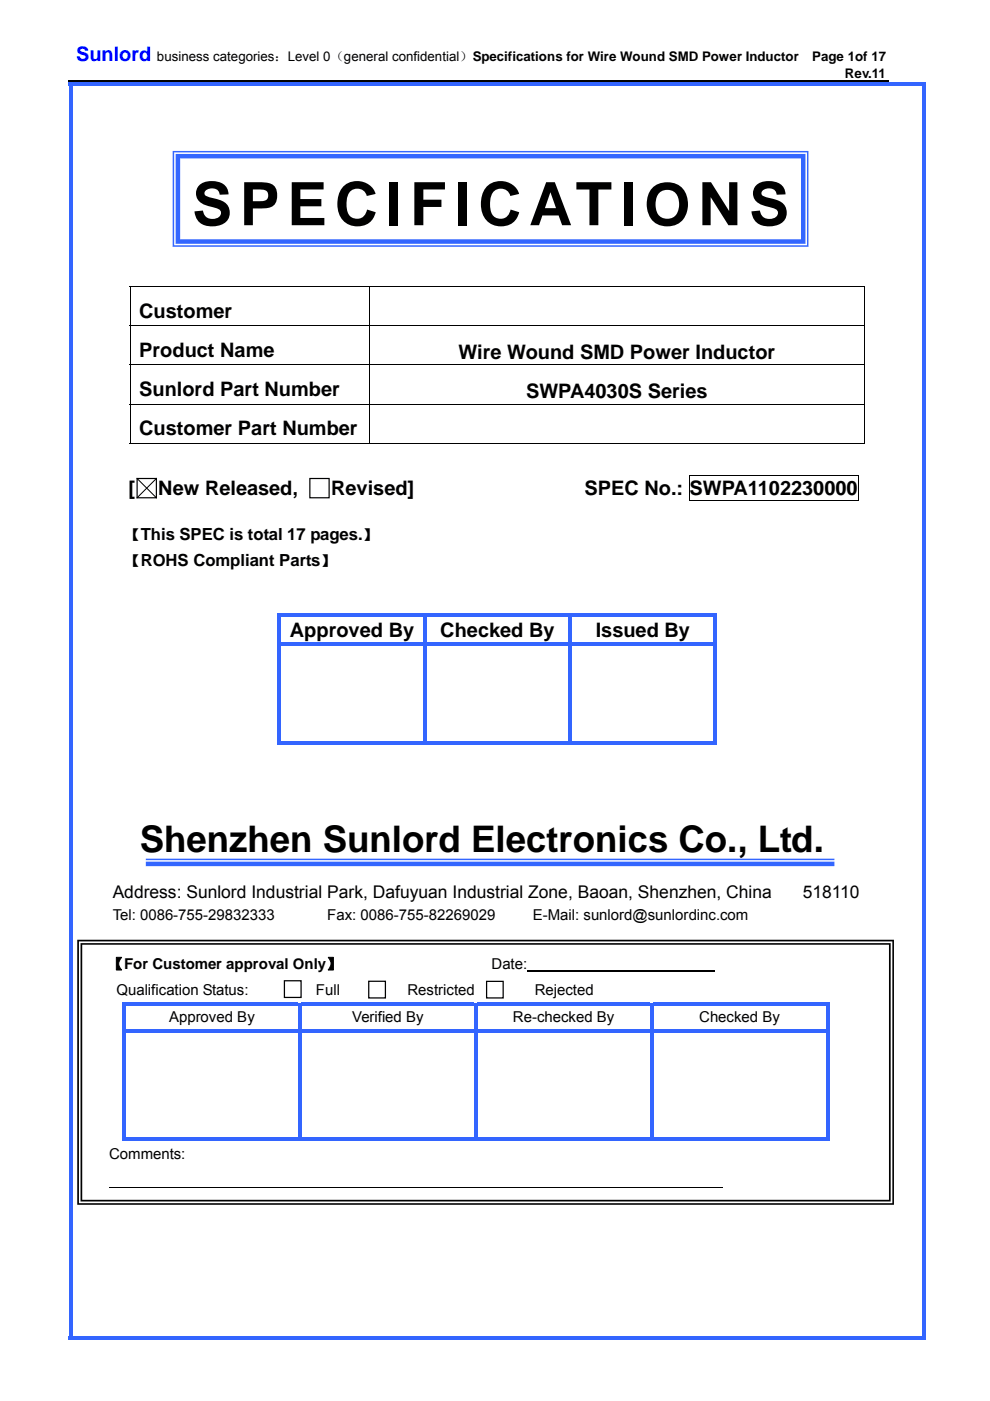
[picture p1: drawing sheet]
<svg xmlns="http://www.w3.org/2000/svg" width="210mm" height="297mm" viewBox="0 0 210 297" stroke-linecap="round" stroke-linejoin="round" font-family="sans-serif">
<defs><g id="words">
<text font-size="12.7" x="40.7" y="47.8">SPECIFICATIONS</text>
<text font-size="7.8" x="29.7" y="180.6">Shenzhen Sunlord Electronics Co., Ltd.</text>
<text font-size="4.2" fill="#00f" x="16.1" y="12.9">Sunlord</text>
<g font-size="4.2">
<text x="29.5" y="67.4">Customer</text>
<text x="29.5" y="75.7">Product Name</text>
<text x="97.3" y="76.1">Wire Wound SMD Power Inductor</text>
<text x="29.5" y="84">Sunlord Part Number</text>
<text x="111.6" y="84.4">SWPA4030S Series</text>
<text x="29.5" y="92.3">Customer Part Number</text>
<text x="27.3" y="105">[</text>
<text x="33.6" y="105">New Released,</text>
<text x="70.2" y="105">Revised]</text>
<text x="124" y="105">SPEC No.: SWPA1102230000</text>
<text x="61.5" y="135">Approved By</text>
<text x="93.4" y="135">Checked By</text>
<text x="126.4" y="135">Issued By</text>
</g>
<g font-size="3.7">
<text x="23.9" y="190.4">Address: Sunlord Industrial Park, Dafuyuan Industrial Zone, Baoan, Shenzhen, China</text>
<text x="170.3" y="190.4">518110</text>
</g>
<g font-size="3.2">
<text x="26.7" y="114.6">【This SPEC is total 17 pages.】</text>
<text x="26.7" y="120.1">【ROHS Compliant Parts】</text>
<text x="23.9" y="195.1">Tel: 0086-755-29832333</text>
<text x="69.4" y="195.1">Fax: 0086-755-82269029</text>
<text x="113" y="195.1">E-Mail: sunlord@sunlordinc.com</text>
<text x="23.1" y="205.5">【For Customer approval Only】</text>
<text x="104.3" y="205.5">Date:</text>
<text x="24.7" y="210.9">Qualification Status:</text>
<text x="67" y="210.9">Full</text>
<text x="86.4" y="210.9">Restricted</text>
<text x="113.4" y="210.9">Rejected</text>
<text x="35.9" y="216.8">Approved By</text>
<text x="74.7" y="216.8">Verified By</text>
<text x="108.8" y="216.8">Re-checked By</text>
<text x="148.3" y="216.8">Checked By</text>
<text x="23.2" y="245.7">Comments:</text>
</g>
<g font-size="2.8">
<text x="33.3" y="12.9">business categories：Level 0（general confidential）Specifications for Wire Wound SMD Power Inductor</text>
<text x="172.3" y="12.9">Page 1of 17</text>
<text x="179.2" y="16.5">Rev.11</text>
</g>
</g></defs>
<path d="M14.5 17.3h174M29.1 101.5h4.1v4h-4.1zM65.7 101.5h4.1v4h-4.1z" fill="none" stroke="#000" stroke-width=".25"/>
<g fill="none" stroke="#000" stroke-width=".21">
<path d="M27.5 60.7h156M27.5 69.1h156M27.5 77.4h156M27.6 60.8v8.2M27.6 69.2v8.1M27.6 77.5v8.1M78.3 60.8v8.2M78.3 69.2v8.1M78.3 77.5v8.1M183.4 60.8v8.2M183.4 69.2v8.1M183.4 77.5v8.1"/>
<path d="M27.5 85.7h156M27.5 94h50.8M27.6 85.8v8.3M78.3 85.8v8.3M78.4 94h104.9M183.4 85.8v8.3M29 101.4l4.2 4.2M33.2 101.4l-4.2 4.2M146.1 100.9h36M146.1 106h36M146.2 101v4.9M182 101v4.9"/>
</g>
<path d="M27.5 60.7h.2v.1h-.2zM183.3 60.7h.2v.1h-.2zM183.3 93.9h.2v.2h-.2zM146.1 100.8h.2v.2h-.2zM146.1 105.9h.2v.2h-.2zM181.9 100.8h.2v.2h-.2zM181.9 105.9h.2v.2h-.2z" fill="#000"/>
<g fill="#3365ff">
<path d="M58.9 129.9h.8v.8h-.8z"/>
<path d="M58.9 129.9h30.8v.8h-30.8z"/>
<path d="M89.7 129.9h.8v.8h-.8z"/>
<path d="M90.5 129.9h30v.8h-30z"/>
<path d="M120.5 129.9h.8v.8h-.8z"/>
<path d="M121.3 129.9h30v.8h-30z"/>
<path d="M151.3 129.9h.8v.8h-.8z"/>
<path d="M58.9 130.7h.8v5.5h-.8z"/>
<path d="M89.7 130.7h.8v5.5h-.8z"/>
<path d="M120.5 130.7h.8v5.5h-.8z"/>
<path d="M151.3 130.7h.8v5.5h-.8z"/>
<path d="M58.9 136.2h.8v.8h-.8z"/>
<path d="M59.7 136.2h30v.8h-30z"/>
<path d="M89.7 136.2h.8v.8h-.8z"/>
<path d="M90.5 136.2h30v.8h-30z"/>
<path d="M120.5 136.2h.8v.8h-.8z"/>
<path d="M121.3 136.2h30v.8h-30z"/>
<path d="M151.3 136.2h.8v.8h-.8z"/>
<path d="M58.9 137h.8v21h-.8z"/>
<path d="M58.9 157.2h30.8v.8h-30.8z"/>
<path d="M89.7 137h.8v21h-.8z"/>
<path d="M90.5 157.2h30v.8h-30z"/>
<path d="M120.5 137h.8v21h-.8z"/>
<path d="M121.3 157.2h30v.8h-30z"/>
<path d="M151.3 137h.8v21h-.8z"/>
<path d="M151.3 157.2h.8v.8h-.8z"/>
<path d="M14.6 17.4h.8v.8h-.8z"/>
<path d="M14.6 17.4h181v.8h-181z"/>
<path d="M195.6 17.4h.8v.8h-.8z"/>
<path d="M14.6 18.2h.8v265.8h-.8z"/>
<path d="M14.6 283.2h181v.8h-181z"/>
<path d="M195.6 18.2h.8v265.8h-.8z"/>
<path d="M195.6 283.2h.8v.8h-.8z"/>
</g>
<path d="M16.9 199.8h172.2v55.1h-172.2z" fill="#fff"/>
<path d="M17.4 200.3v54.1h171.2v-54.1zM17.1 200h171.8v54.7h-171.8zM16.7 199.6v55.5h172.6v-55.5zM16.4 199.2h173.2v56.2h-173.2z" fill="#000"/>
<path d="M111.8 205.9h39.7" fill="none" stroke="#000" stroke-width=".23"/>
<g fill="#3365ff">
<path d="M26 212.6h.7v.8h-.7z"/>
<path d="M26 212.6h37.2v.8h-37.2z"/>
<path d="M63.2 212.6h.8v.8h-.8z"/>
<path d="M64 212.6h36.5v.8h-36.5z"/>
<path d="M100.5 212.6h.8v.8h-.8z"/>
<path d="M101.3 212.6h36.6v.8h-36.6z"/>
<path d="M137.9 212.6h.7v.8h-.7z"/>
<path d="M138.6 212.6h36.6v.8h-36.6z"/>
<path d="M175.2 212.6h.7v.8h-.7z"/>
<path d="M26 213.4h.7v4.8h-.7z"/>
<path d="M63.2 213.4h.8v4.8h-.8z"/>
<path d="M100.5 213.4h.8v4.8h-.8z"/>
<path d="M137.9 213.4h.7v4.8h-.7z"/>
<path d="M175.2 213.4h.7v4.8h-.7z"/>
<path d="M26 218.2h.7v.8h-.7z"/>
<path d="M26.7 218.2h36.5v.8h-36.5z"/>
<path d="M63.2 218.2h.8v.8h-.8z"/>
<path d="M64 218.2h36.5v.8h-36.5z"/>
<path d="M100.5 218.2h.8v.8h-.8z"/>
<path d="M101.3 218.2h36.6v.8h-36.6z"/>
<path d="M137.9 218.2h.7v.8h-.7z"/>
<path d="M138.6 218.2h36.6v.8h-36.6z"/>
<path d="M175.2 218.2h.7v.8h-.7z"/>
<path d="M26 219h.7v22.8h-.7z"/>
<path d="M26 241h37.2v.8h-37.2z"/>
<path d="M63.2 219h.8v22.8h-.8z"/>
<path d="M64 241h36.5v.8h-36.5z"/>
<path d="M100.5 219h.8v22.8h-.8z"/>
<path d="M101.3 241h36.6v.8h-36.6z"/>
<path d="M137.9 219h.7v22.8h-.7z"/>
<path d="M138.6 241h36.6v.8h-36.6z"/>
<path d="M175.2 219h.7v22.8h-.7z"/>
<path d="M175.2 241h.7v.8h-.7z"/>
</g>
<path d="M23.2 251.8h130.1" fill="none" stroke="#000" stroke-width=".21"/>
<g fill="#fff">
<path d="M24.1 110.6h158.8v11.9h-158.8z"/>
<path d="M21.4 185.7h165.4v11.8h-165.4z"/>
<path d="M37.4 32.8h133.3v18.7h-133.3z"/>
</g>
<g fill="#36f">
<path d="M36.6 32h134.9v20.3h-134.9zM36.9 32.3v19.7h134.3v-19.7zM37.3 32.6h133.6v19.1h-133.6zM38.2 33.6v17.1h131.7v-17.1z"/>
<path d="M30.9 182.1h146.1v.3h-146.1zM30.9 182.7h146.1v.9h-146.1z"/>
</g>
<path d="M60.3 207.9h3.6v3.6h-3.6z" fill="#fff"/>
<path d="M60.3 207.9h3.6v3.6h-3.6z" fill="none" stroke="#000" stroke-width=".26"/>
<path d="M103.2 208.1h3.5v3.5h-3.5z" fill="#fff"/>
<path d="M103.2 208.1h3.5v3.5h-3.5z" fill="none" stroke="#000" stroke-width=".26"/>
<path d="M78.2 208h3.5v3.6h-3.5z" fill="#fff"/>
<path d="M78.2 208h3.5v3.6h-3.5z" fill="none" stroke="#000" stroke-width=".26"/>
<use href="#words"/>
</svg>
